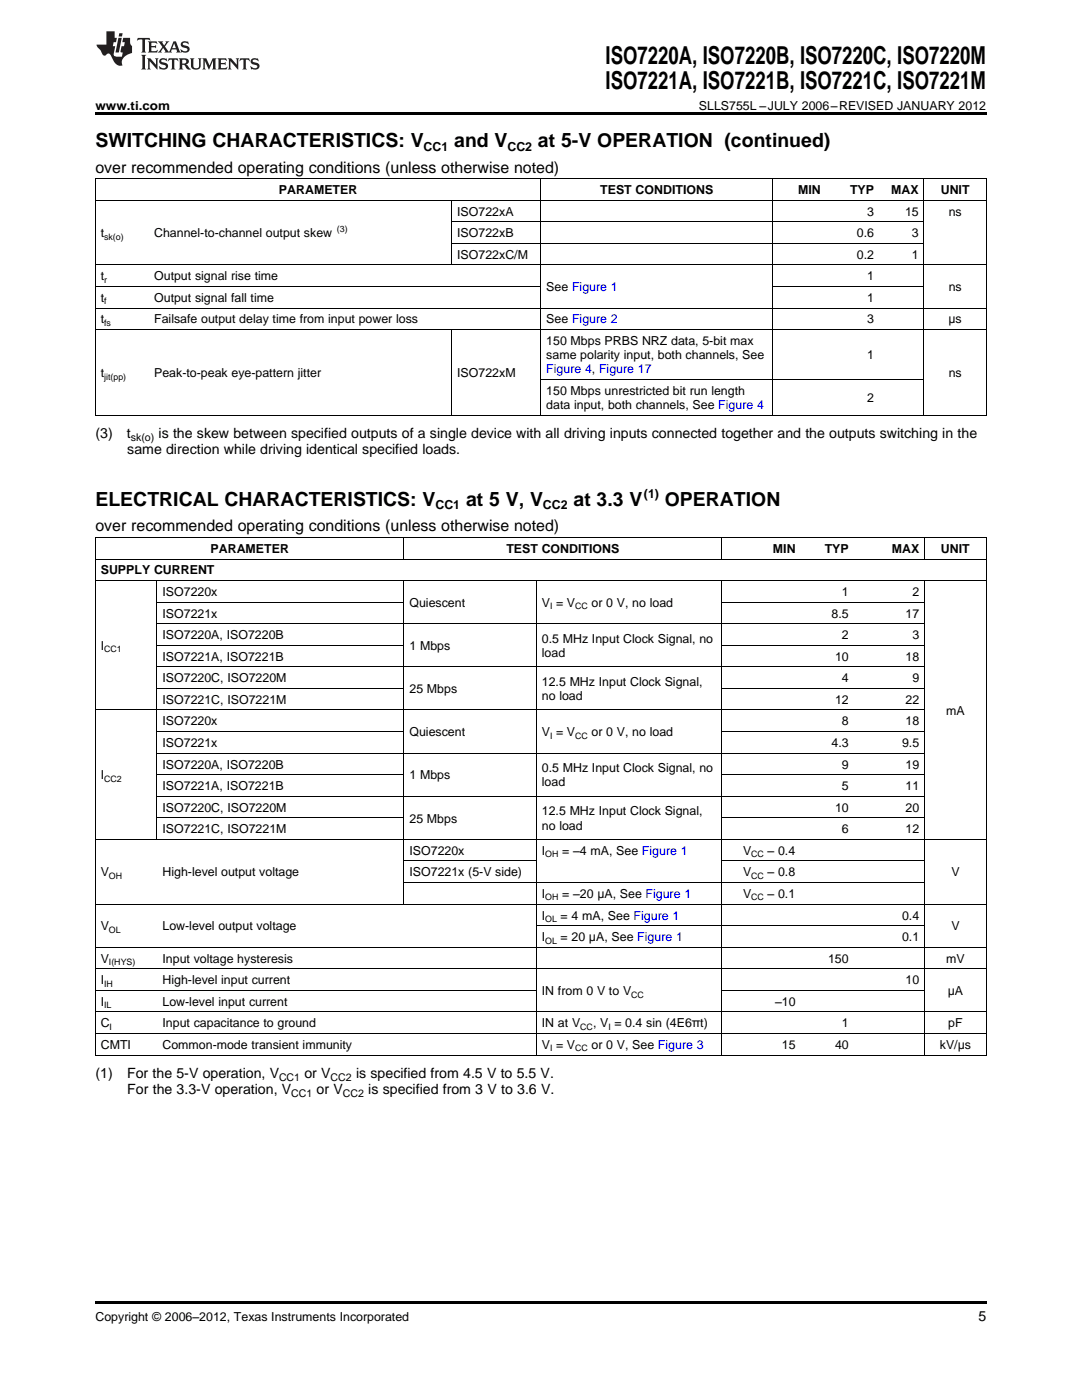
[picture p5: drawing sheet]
<svg xmlns="http://www.w3.org/2000/svg" width="216mm" height="279mm" viewBox="0 0 216 279" stroke-linecap="round" stroke-linejoin="round" font-family="sans-serif">
<defs><g id="words">
<g font-size="4.9">
<text x="120.8" y="12.8">ISO7220A, ISO7220B, ISO7220C, ISO7220M</text>
<text x="120.8" y="17.8">ISO7221A, ISO7221B, ISO7221C, ISO7221M</text>
</g>
<g font-size="3.9">
<text x="19" y="29.3">SWITCHING CHARACTERISTICS: V</text>
<text x="90.6" y="29.3">and V</text>
<text x="107.4" y="29.3">at 5-V OPERATION (continued)</text>
<text x="19" y="100.9">ELECTRICAL CHARACTERISTICS: V</text>
<text x="93" y="100.9">at 5 V, V</text>
<text x="114.4" y="100.9">at 3.3 V</text>
<text x="132.6" y="100.9">OPERATION</text>
</g>
<g font-size="3.2">
<text x="19" y="34.4">over recommended operating conditions (unless otherwise noted)</text>
<text x="19" y="106">over recommended operating conditions (unless otherwise noted)</text>
</g>
<g font-size="2.8">
<text x="19" y="87.5">(3)</text>
<text x="25.3" y="87.5">t</text>
<text x="31.6" y="87.5">is the skew between specified outputs of a single device with all driving inputs connected together and the outputs switching in the</text>
<text x="25.4" y="90.7">same direction while driving identical specified loads.</text>
<text x="19" y="215.2">(1)</text>
<text x="25.4" y="215.2">For the 5-V operation, V</text>
<text x="60.8" y="215.2">or V</text>
<text x="71.1" y="215.2">is specified from 4.5 V to 5.5 V.</text>
<text x="25.4" y="218.4">For the 3.3-V operation, V</text>
<text x="63.2" y="218.4">or V</text>
<text x="73.5" y="218.4">is specified from 3 V to 3.6 V.</text>
<text x="195.3" y="263.6">5</text>
</g>
<g font-size="2.5">
<text x="19" y="21.9">www.ti.com</text>
<text x="139.5" y="21.9">SLLS755L –JULY 2006–REVISED JANUARY 2012</text>
<text x="84.5" y="30.1">CC1</text>
<text x="101.2" y="30.1">CC2</text>
<text x="55.7" y="38.7">PARAMETER</text>
<text x="119.8" y="38.7">TEST CONDITIONS</text>
<text x="159.2" y="38.7">MIN</text>
<text x="169.6" y="38.7">TYP</text>
<text x="177.8" y="38.7">MAX</text>
<text x="187.7" y="38.7">UNIT</text>
<text x="20.1" y="47.3">t</text>
<text x="30.8" y="47.3">Channel-to-channel output skew</text>
<text x="91.2" y="43">ISO722xA</text>
<text x="91.2" y="47.3">ISO722xB</text>
<text x="171" y="47.3">0.6</text>
<text x="173" y="43">3</text>
<text x="180.6" y="43">15</text>
<text x="182" y="47.3">3</text>
<text x="189.3" y="43">ns</text>
<text x="91.2" y="51.6">ISO722xC/M</text>
<text x="171" y="51.6">0.2</text>
<text x="182" y="51.6">1</text>
<text x="20.1" y="56">t</text>
<text x="30.8" y="56">Output signal rise time</text>
<text x="109" y="58.1">See Figure 1</text>
<text x="173" y="56">1</text>
<text x="189.3" y="58.1">ns</text>
<text x="20.1" y="60.3">t</text>
<text x="20.1" y="64.6">t</text>
<text x="30.8" y="60.3">Output signal fall time</text>
<text x="30.8" y="64.6">Failsafe output delay time from input power loss</text>
<text x="109" y="64.6">See Figure 2</text>
<text x="173" y="60.3">1</text>
<text x="173" y="64.6">3</text>
<text x="189.3" y="64.6">μs</text>
<text x="109" y="68.9">150 Mbps PRBS NRZ data, 5-bit max</text>
<text x="109" y="71.7">same polarity input, both channels, See</text>
<text x="173" y="71.7">1</text>
<text x="20.1" y="75.2">t</text>
<text x="30.8" y="75.2">Peak-to-peak eye-pattern jitter</text>
<text x="91.2" y="75.2">ISO722xM</text>
<text x="189.3" y="75.2">ns</text>
<text x="109" y="78.8">150 Mbps unrestricted bit run length</text>
<text x="109" y="81.6">data input, both channels, See Figure 4</text>
<text x="173" y="80.2">2</text>
<text x="86.9" y="101.7">CC1</text>
<text x="108.3" y="101.7">CC2</text>
<text x="128.5" y="99.3">(1)</text>
<text x="42" y="110.3">PARAMETER</text>
<text x="101" y="110.3">TEST CONDITIONS</text>
<text x="154.2" y="110.3">MIN</text>
<text x="164.6" y="110.3">TYP</text>
<text x="177.9" y="110.3">MAX</text>
<text x="187.7" y="110.3">UNIT</text>
<text x="20.1" y="114.7">SUPPLY CURRENT</text>
<text x="32.4" y="119">ISO7220x</text>
<text x="168" y="119">1</text>
<text x="182.1" y="119">2</text>
<text x="32.4" y="123.3">ISO7221x</text>
<text x="81.7" y="121.1">Quiescent</text>
<text x="108.1" y="121.1">V = V</text>
<text x="118" y="121.1">or 0 V, no load</text>
<text x="165.9" y="123.3">8.5</text>
<text x="180.7" y="123.3">17</text>
<text x="20.1" y="129.7">I</text>
<text x="32.4" y="127.6">ISO7220A, ISO7220B</text>
<text x="32.4" y="131.9">ISO7221A, ISO7221B</text>
<text x="81.7" y="129.7">1 Mbps</text>
<text x="108.1" y="128.3">0.5 MHz Input Clock Signal, no</text>
<text x="108.1" y="131.1">load</text>
<text x="166.6" y="131.9">10</text>
<text x="168" y="127.6">2</text>
<text x="180.7" y="131.9">18</text>
<text x="182.1" y="127.6">3</text>
<text x="32.4" y="136.2">ISO7220C, ISO7220M</text>
<text x="108.1" y="136.9">12.5 MHz Input Clock Signal,</text>
<text x="168" y="136.2">4</text>
<text x="182.1" y="136.2">9</text>
<text x="32.4" y="140.5">ISO7221C, ISO7221M</text>
<text x="81.7" y="138.3">25 Mbps</text>
<text x="108.1" y="139.7">no load</text>
<text x="166.6" y="140.5">12</text>
<text x="180.7" y="140.5">22</text>
<text x="188.8" y="142.6">mA</text>
<text x="32.4" y="144.8">ISO7220x</text>
<text x="32.4" y="149.1">ISO7221x</text>
<text x="81.7" y="146.9">Quiescent</text>
<text x="108.1" y="146.9">V = V</text>
<text x="118" y="146.9">or 0 V, no load</text>
<text x="165.9" y="149.1">4.3</text>
<text x="168" y="144.8">8</text>
<text x="180" y="149.1">9.5</text>
<text x="180.7" y="144.8">18</text>
<text x="20.1" y="155.5">I</text>
<text x="32.4" y="153.4">ISO7220A, ISO7220B</text>
<text x="81.7" y="155.5">1 Mbps</text>
<text x="108.1" y="154.1">0.5 MHz Input Clock Signal, no</text>
<text x="168" y="153.4">9</text>
<text x="180.7" y="153.4">19</text>
<text x="32.4" y="157.7">ISO7221A, ISO7221B</text>
<text x="32.4" y="162">ISO7220C, ISO7220M</text>
<text x="108.1" y="157">load</text>
<text x="166.6" y="162">10</text>
<text x="168" y="157.7">5</text>
<text x="180.7" y="157.7">11</text>
<text x="180.7" y="162">20</text>
<text x="32.4" y="166.3">ISO7221C, ISO7221M</text>
<text x="81.7" y="164.1">25 Mbps</text>
<text x="108.1" y="162.7">12.5 MHz Input Clock Signal,</text>
<text x="108.1" y="165.6">no load</text>
<text x="168" y="166.3">6</text>
<text x="180.7" y="166.3">12</text>
<text x="81.7" y="170.6">ISO7220x</text>
<text x="108.1" y="170.6">I</text>
<text x="112.2" y="170.6">= –4 mA, See Figure 1</text>
<text x="148.3" y="170.6">V</text>
<text x="153.2" y="170.6">– 0.4</text>
<text x="20.1" y="174.9">V</text>
<text x="32.4" y="174.9">High-level output voltage</text>
<text x="81.7" y="174.9">ISO7221x (5-V side)</text>
<text x="108.1" y="179.2">I</text>
<text x="112.2" y="179.2">= –20 μA, See Figure 1</text>
<text x="148.3" y="174.9">V</text>
<text x="148.3" y="179.2">V</text>
<text x="153.2" y="174.9">– 0.8</text>
<text x="153.2" y="179.2">– 0.1</text>
<text x="189.8" y="174.9">V</text>
<text x="20.1" y="185.7">V</text>
<text x="32.4" y="185.7">Low-level output voltage</text>
<text x="108.1" y="183.5">I</text>
<text x="111.9" y="183.5">= 4 mA, See Figure 1</text>
<text x="180" y="183.5">0.4</text>
<text x="189.8" y="185.7">V</text>
<text x="108.1" y="187.8">I</text>
<text x="111.9" y="187.8">= 20 μA, See Figure 1</text>
<text x="180" y="187.8">0.1</text>
<text x="20.1" y="192.1">V</text>
<text x="20.1" y="196.4">I</text>
<text x="32.4" y="192.1">Input voltage hysteresis</text>
<text x="32.4" y="196.4">High-level input current</text>
<text x="165.2" y="192.1">150</text>
<text x="180.7" y="196.4">10</text>
<text x="188.8" y="192.1">mV</text>
<text x="20.1" y="200.7">I</text>
<text x="32.4" y="200.7">Low-level input current</text>
<text x="108.1" y="198.6">IN from 0 V to V</text>
<text x="154.7" y="200.7">–10</text>
<text x="189.1" y="198.6">μA</text>
<text x="20.1" y="205">C</text>
<text x="20.1" y="209.3">CMTI</text>
<text x="32.4" y="205">Input capacitance to ground</text>
<text x="32.4" y="209.3">Common-mode transient immunity</text>
<text x="108.1" y="205">IN at V</text>
<text x="108.1" y="209.3">V = V</text>
<text x="118" y="209.3">or 0 V, See Figure 3</text>
<text x="118.3" y="205">, V = 0.4 sin (4E6πt)</text>
<text x="156" y="209.3">15</text>
<text x="166.6" y="209.3">40</text>
<text x="168" y="205">1</text>
<text x="187.5" y="209.3">kV/μs</text>
<text x="189.2" y="205">pF</text>
<text x="19" y="263.6">Copyright © 2006–2012, Texas Instruments Incorporated</text>
</g>
<text font-size="2.5" fill="#00f" x="109" y="74.5">Figure 4, Figure 17</text>
<g font-size="2.1">
<text x="26.1" y="88.1">sk(o)</text>
<text x="55.7" y="215.8">CC1</text>
<text x="66" y="215.8">CC2</text>
<text x="58.1" y="218.9">CC1</text>
<text x="68.4" y="218.9">CC2</text>
</g>
<g font-size="1.8">
<text x="20.8" y="47.8">sk(o)</text>
<text x="67.2" y="46.4">(3)</text>
<text x="20.8" y="56.4">r</text>
<text x="20.8" y="60.7">f</text>
<text x="20.8" y="65.1">fs</text>
<text x="20.8" y="75.7">jit(pp)</text>
<text x="109.7" y="121.6">I</text>
<text x="114.8" y="121.6">CC</text>
<text x="20.8" y="130.2">CC1</text>
<text x="109.7" y="147.4">I</text>
<text x="114.8" y="147.4">CC</text>
<text x="20.8" y="156">CC2</text>
<text x="108.8" y="171.1">OH</text>
<text x="149.9" y="171.1">CC</text>
<text x="21.7" y="175.4">OH</text>
<text x="108.8" y="179.7">OH</text>
<text x="149.9" y="175.4">CC</text>
<text x="149.9" y="179.7">CC</text>
<text x="108.8" y="184">OL</text>
<text x="21.7" y="186.2">OL</text>
<text x="108.8" y="188.3">OL</text>
<text x="20.8" y="196.9">IH</text>
<text x="21.7" y="192.6">I(HYS)</text>
<text x="20.8" y="201.2">IL</text>
<text x="125.9" y="199.1">CC</text>
<text x="21.9" y="205.5">I</text>
<text x="109.7" y="209.8">I</text>
<text x="114.8" y="209.8">CC</text>
<text x="115.8" y="205.5">CC</text>
<text x="121.4" y="205.5">I</text>
</g>
</g></defs>
<g fill="#231f20">
<path d="M27.5 7.6l-.1 .5 .4-.2h.6v.1v2.1l-.2 .4h1l-.3-.4v-2.1l.1-.1h.5l.5 .2-.2-.5zM29.5 8.3l.2 .3v1.5l-.2 .4h1.8l.2-.6a1.04 1.04 0 0 1-1.3 .2v-.7h.6l.3 .2v-.6l-.3 .2h-.6v-.6l.8-.1 .4 .3-.2-.5zM31.5 8.3l.9 1.1-.9 1.1h.8l-.2-.2 .5-.7 .4 .7-.2 .2h1.5l-.1-.2 .1-.4h.9l.1 .4-.2 .2h1l-.3-.3-.7-1.9h-.5l-.9 2-.8-1 .9-1h-.8l.1 .3-.3 .5-.4-.6 .2-.2zM34.7 8.6l.4 1h-.7zM36.3 8.4a.63 .63 0 0 0-.2 .7 .63 .63 0 0 0 .6 .4l.6 .2 .1 .2a.75 .75 0 0 1-.7 .4 .75 .75 0 0 1-.6-.5l.1 .7 .1-.1a1.11 1.11 0 0 0 1.5-.6 1.13 1.13 0 0 0-1.2-.8l-.1-.4a1.04 1.04 0 0 1 1.2 .2l-.2-.5-.1 .1-.5-.2zM28.2 10.9l.2 .4v2.2l-.2 .4h1l-.3-.4v-2.2l.3-.4zM29.3 11.6l.3 .4v1.5l-.3 .4h.8l-.2-.4v-1.3l1.5 1.7v-1.9l.2-.4h-.7l.2 .4v.9l-1.1-1.3zM32 11.8a.62 .62 0 0 0-.2 .7 .62 .62 0 0 0 .6 .4l.6 .1 .1 .3a.76 .76 0 0 1-.7 .3 .76 .76 0 0 1-.6-.4l.1 .7 .1-.1a1.11 1.11 0 0 0 1.5-.6 1.13 1.13 0 0 0-1.2-.8l-.1-.4a1.04 1.04 0 0 1 1.2 .2l-.2-.6-.1 .1-.5-.1zM33.7 11.6l-.2 .6a.61 .61 0 0 1 .8-.3v1.6l-.2 .4h.9l-.2-.4v-1.6a.63 .63 0 0 1 .8 .3l-.2-.6zM35.6 11.6l.3 .4v1.5l-.3 .4h1l-.2-.2v-.8l.5 .2a.76 .76 0 0 0 1.2 .7l-1-1a.58 .58 0 0 0 .6-.5 .58 .58 0 0 0-.5-.6zM36.4 11.9h.1a.45 .45 0 0 1 .5 .1 .45 .45 0 0 1 .1 .5l-.7 .2zM37.9 11.6l.2 .2a2.17 2.17 0 0 0 .3 1.9 .99 .99 0 0 0 1.6-.6v-1.1l.2-.4h-.7l.2 .2a1.92 1.92 0 0 1-.2 1.8 .6 .6 0 0 1-.9-.5v-1.1l.2-.4zM40.4 11.6l.2 .4v1.5l-.2 .4h.7l-.2-.4v-1.4l.8 1.8 .8-1.8v1.4l-.2 .4h.9l-.2-.4v-1.5l.2-.4h-.8l-.6 1.5-.6-1.5zM43.4 11.6l.2 .4v1.5l-.2 .4h1.8l.2-.6a1.04 1.04 0 0 1-1.3 .1v-.6h.5l.4 .2v-.6l-.4 .2h-.5v-.7h.8l.3 .3-.1-.6zM45.5 11.6l.2 .4v1.5l-.2 .4h.7l-.2-.4v-1.3l1.5 1.7v-1.9l.2-.4h-.7l.2 .4v.9l-1.1-1.3zM47.9 11.6l-.1 .6a.61 .61 0 0 1 .8-.3v1.6l-.3 .4h1l-.3-.4 .1-1.6a.63 .63 0 0 1 .7 .3l-.1-.6zM50.2 11.8a.62 .62 0 0 0-.2 .7 .62 .62 0 0 0 .6 .4l.6 .1 .2 .3a.76 .76 0 0 1-.8 .3 .76 .76 0 0 1-.6-.4l.1 .7 .2-.1a1.11 1.11 0 0 0 1.5-.6 1.13 1.13 0 0 0-1.3-.8l-.1-.4a1.04 1.04 0 0 1 1.2 .2l-.1-.6-.2 .1-.5-.1z"/>
<path d="M21.2 6.3v2.6h-1.9l.1 .4 .7 .9a.91 .91 0 0 0 1 .8 .56 .56 0 0 1 .5-.3 .56 .56 0 0 1 .5 .3l.4 .8a1.53 1.53 0 0 0 1.9 1.2 1.54 1.54 0 0 1 1-2.1l.9-.3v-1.4a1.52 1.52 0 0 1-.3-1.6h-1.4l-.2 .8h.5l-.2 .8h-.4l-.2 1v.2l.4 .1-.2 .8a1.93 1.93 0 0 1-1.6-.3l.3-1.8h-.5l.2-.8h.4l.2-.8h-.4v-1.3zM23.6 7.6l-.6 2.9h.7l.6-2.9zM23.8 6.6l-.1 .7h.6l.2-.7z"/>
</g>
<path d="M19 22.5h177.8v.5h-177.8zM19 259.7h177.8v.5h-177.8z" fill="#000"/>
<g fill="none" stroke="#000" stroke-width=".2">
<path d="M19 40h177.8M19 35.6h177.8M19.1 35.7v47.2M107.9 35.7v47.2M154.1 35.7v47.2M184.3 35.7v47.2M196.8 35.7v47.2M19 57.2h88.9M19 52.9h177.8M90.1 40v12.9M90.2 48.6h94.2M90.2 44.3h94.2"/>
<path d="M154.2 57.2h30.2M19 65.8h177.8M19 61.5h177.8M90.1 65.8v17.1M107.9 75.7h76.5M19 82.8h177.8M19 115.9h177.8M19 111.6h177.8M19 107.3h177.8M19.1 107.3v103.3M31.3 115.9v51.7M80.6 107.3v4.3"/>
<path d="M80.6 115.9v64.6M107 115.9v94.7M144 107.3v4.3M144 115.9v94.7M184.4 107.3v4.3M184.4 115.9v94.7M196.8 107.3v103.3M31.4 137.4h49.2M31.4 133.1h153.1M31.4 128.8h49.2M31.4 124.5h153.1M31.4 120.2h49.2"/>
<path d="M144 137.4h40.5M144 128.8h40.5M144 120.2h40.5M19 141.7h165.5M31.4 158.9h153.1M31.4 154.6h49.2M31.4 150.3h153.1M31.4 146h49.2M144 154.6h40.5M144 146h40.5M19 167.5h177.8M31.4 163.2h49.2"/>
<path d="M80.6 176.1h103.9M80.6 171.8h26.4M144 171.8h40.5M144 163.2h40.5M19 197.6h88M19 193.3h177.8M19 189h177.8M19 180.4h177.8M107.1 184.7h77.4M144 197.6h40.5M19 210.6h177.8M19 206.3h177.8"/>
<path d="M19 201.9h177.8"/>
</g>
<use href="#words"/>
</svg>
